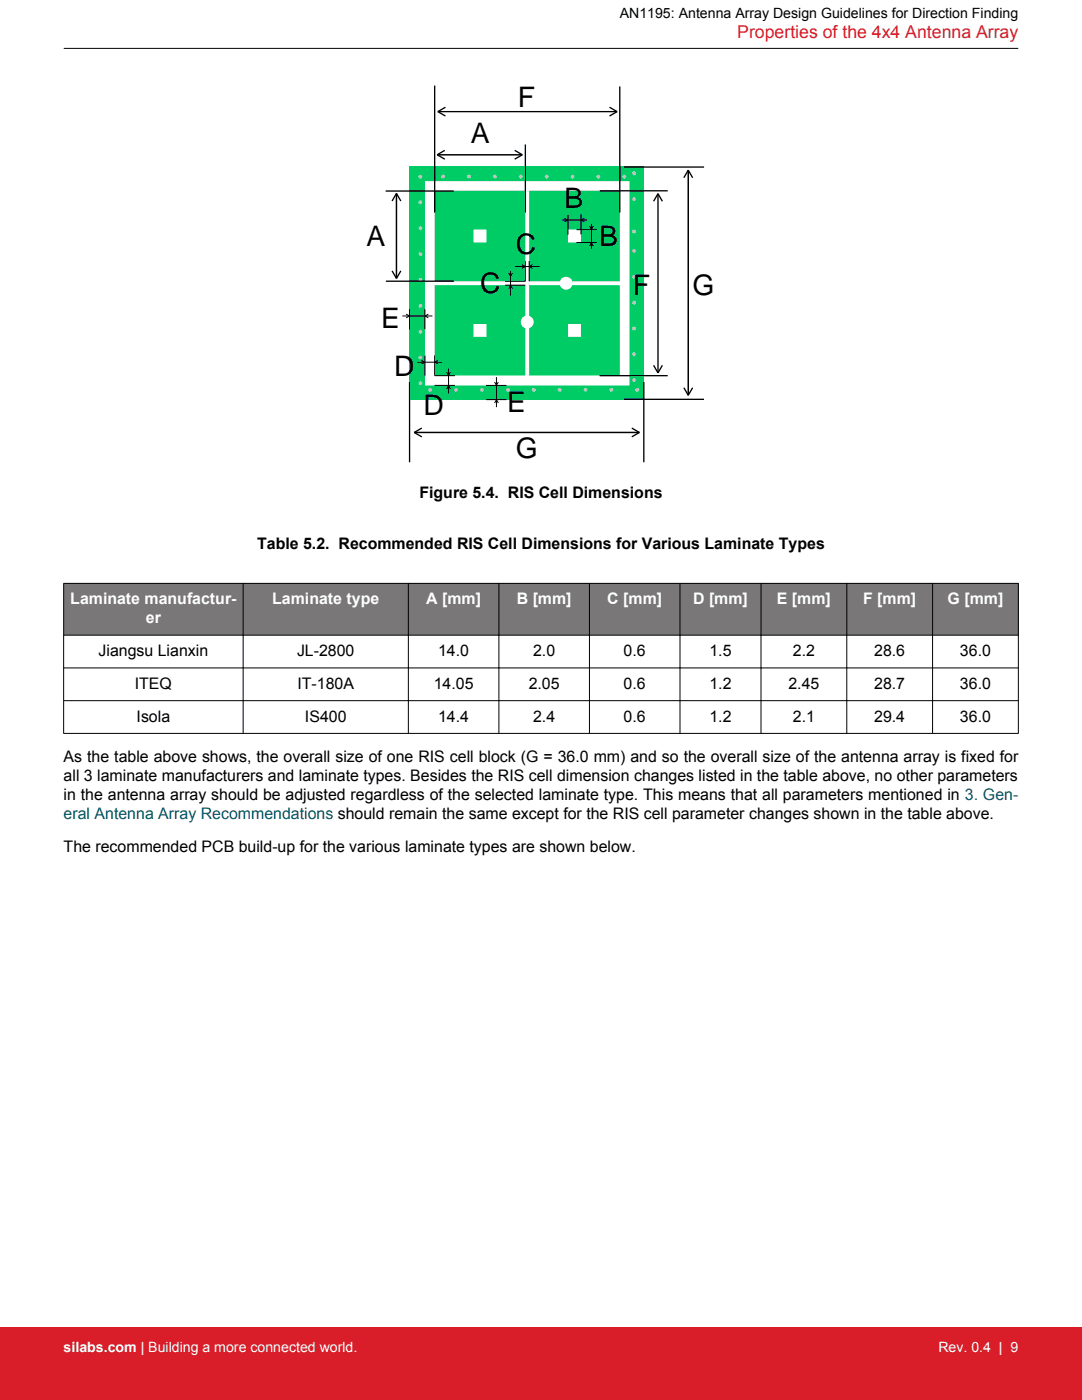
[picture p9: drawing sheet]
<svg xmlns="http://www.w3.org/2000/svg" width="216mm" height="279mm" viewBox="0 0 216 279" stroke-linecap="round" stroke-linejoin="round" font-family="sans-serif">
<defs><g id="words">
<g font-size="5.6">
<text x="103.3" y="21.4">F</text>
<text x="94" y="28.6">A</text>
<text x="112.6" y="41.6">B</text>
<text x="73.1" y="49.1">A</text>
<text x="102.9" y="50.8">C</text>
<text x="119.5" y="49.1">B</text>
<text x="95.8" y="58.5">C</text>
<text x="126.3" y="58.9">F</text>
<text x="138.2" y="58.8">G</text>
<text x="76" y="65.5">E</text>
<text x="78.7" y="75.1">D</text>
<text x="84.5" y="82.8">D</text>
<text x="101.2" y="82.2">E</text>
<text x="102.9" y="91.4">G</text>
</g>
<text font-size="3.5" fill="#d91e2a" x="147.1" y="7.5">Properties of the 4x4 Antenna Array</text>
<g font-size="3.2">
<text x="83.7" y="99.5">Figure 5.4. RIS Cell Dimensions</text>
<text x="51.3" y="109.6">Table 5.2. Recommended RIS Cell Dimensions for Various Laminate Types</text>
<text x="19.7" y="130.9">Jiangsu Lianxin</text>
<text x="59.3" y="130.9">JL-2800</text>
<text x="87.4" y="130.9">14.0</text>
<text x="106.4" y="130.9">2.0</text>
<text x="124.4" y="130.9">0.6</text>
<text x="141.6" y="130.9">1.5</text>
<text x="158.2" y="130.9">2.2</text>
<text x="174.4" y="130.9">28.6</text>
<text x="191.6" y="130.9">36.0</text>
<text x="26.9" y="137.5">ITEQ</text>
<text x="59.4" y="137.5">IT-180A</text>
<text x="86.5" y="137.5">14.05</text>
<text x="105.5" y="137.5">2.05</text>
<text x="124.4" y="137.5">0.6</text>
<text x="141.6" y="137.5">1.2</text>
<text x="157.3" y="137.5">2.45</text>
<text x="174.4" y="137.5">28.7</text>
<text x="191.6" y="137.5">36.0</text>
<text x="27.3" y="144">Isola</text>
<text x="60.9" y="144">IS400</text>
<text x="87.4" y="144">14.4</text>
<text x="106.4" y="144">2.4</text>
<text x="124.4" y="144">0.6</text>
<text x="141.6" y="144">1.2</text>
<text x="158.2" y="144">2.1</text>
<text x="174.4" y="144">29.4</text>
<text x="191.6" y="144">36.0</text>
<text x="12.7" y="155.8">all 3 laminate manufacturers and laminate types. Besides the RIS cell dimension changes listed in the table above, no other parameters</text>
<text x="12.7" y="152">As the table above shows, the overall size of one RIS cell block (G = 36.0 mm) and so the overall size of the antenna array is fixed for</text>
<text x="12.7" y="159.6">in the antenna array should be adjusted regardless of the selected laminate type. This means that all parameters mentioned in 3. Gen-</text>
<text x="12.7" y="170.1">The recommended PCB build-up for the various laminate types are shown below.</text>
</g>
<g font-size="3.2" fill="#fff">
<text x="14" y="120.6">Laminate manufactur-</text>
<text x="29.1" y="124.4">er</text>
<text x="54.3" y="120.6">Laminate type</text>
<text x="85" y="120.6">A [mm]</text>
<text x="103.1" y="120.6">B [mm]</text>
<text x="121.2" y="120.6">C [mm]</text>
<text x="138.3" y="120.6">D [mm]</text>
<text x="155" y="120.6">E [mm]</text>
<text x="172.2" y="120.6">F [mm]</text>
<text x="189.1" y="120.6">G [mm]</text>
</g>
<text font-size="3.2" fill="#00449a" x="12.7" y="163.4">eral Antenna Array Recommendations should remain the same except for the RIS cell parameter changes shown in the table above.</text>
<text font-size="2.8" x="123.7" y="3.5">AN1195: Antenna Array Design Guidelines for Direction Finding</text>
<g font-size="2.8" fill="#fff">
<text x="12.7" y="269.9">silabs.com | Building a more connected world.</text>
<text x="187.3" y="269.9">Rev. 0.4 | 9</text>
</g>
</g></defs>
<g fill="#0c6">
<path d="M105.6 56.9h6.1a1.3 1.3 0 0 0 1.3 .9 1.3 1.3 0 0 0 1.2-.9h9.5v18.1h-18.1v-9.5a1.3 1.3 0 0 0 .9-1.2 1.3 1.3 0 0 0-.9-1.3zM113.3 64.7v2.5h2.6v-2.5z"/>
<path d="M105.6 38.1h18.1v18h-9.5a1.3 1.3 0 0 0-1.2-.9 1.3 1.3 0 0 0-1.3 .9h-6.1zM113.3 45.8v2.6h2.6v-2.6z"/>
<path d="M86.7 56.9h18.1v6.1a1.3 1.3 0 0 0-.9 1.3 1.3 1.3 0 0 0 .9 1.2v9.5h-18.1zM94.5 64.7v2.5h2.6v-2.5z"/>
<path d="M86.7 38.1h18.1v18h-18.1zM94.5 45.8v2.6h2.6v-2.6z"/>
<path d="M81.7 33.3h46.8v46.5h-46.8zM84.8 33.3h40.8zM84.8 33.3h40.8zM128.5 33.3v.1zM128.5 34.5v1.3zM128.5 36.1v40.8zM128.5 36.1v40.8zM128.5 36.1v40.8zM84.8 36.1v40.8h40.8v-40.8zM128.5 38.8v1.4zM128.5 63.5v1.3zM128.5 64.7v1.3zM128.5 65.6v4.2zM128.5 66.4v3.6zM128.5 73v1.3zM128.5 74.8v1.3zM128.5 74.2v2.1zM128.5 77.2v1.3zM128.5 76v3zM128.5 79.4v.4zM84.8 79.8h40.8z"/>
</g>
<g fill="#c0c0c0">
<circle cx="126.5" cy="46.2" r=".39"/>
<circle cx="126.5" cy="39.8" r=".39"/>
<circle cx="126.5" cy="75.9" r=".39"/>
<circle cx="126.5" cy="70.7" r=".39"/>
<circle cx="126.5" cy="65.6" r=".39"/>
<circle cx="126.5" cy="60.4" r=".39"/>
<circle cx="126.5" cy="50.1" r=".39"/>
<circle cx="126.5" cy="55.2" r=".39"/>
<circle cx="126.5" cy="34.6" r=".39"/>
<circle cx="127.2" cy="77.8" r=".39"/>
<circle cx="122" cy="77.8" r=".39"/>
<circle cx="116.8" cy="77.8" r=".39"/>
<circle cx="111.7" cy="77.8" r=".39"/>
<circle cx="106.5" cy="77.8" r=".39"/>
<circle cx="101.3" cy="77.8" r=".39"/>
<circle cx="96.2" cy="77.8" r=".39"/>
<circle cx="91" cy="77.8" r=".39"/>
<circle cx="85.8" cy="77.8" r=".39"/>
<circle cx="124.6" cy="35.2" r=".39"/>
<circle cx="119.4" cy="35.2" r=".39"/>
<circle cx="114.2" cy="35.2" r=".39"/>
<circle cx="109.1" cy="35.2" r=".39"/>
<circle cx="103.9" cy="35.2" r=".39"/>
<circle cx="98.7" cy="35.2" r=".39"/>
<circle cx="93.6" cy="35.2" r=".39"/>
<circle cx="88.4" cy="35.2" r=".39"/>
<circle cx="83.9" cy="55.9" r=".39"/>
<circle cx="83.9" cy="61" r=".39"/>
<circle cx="83.9" cy="66.2" r=".39"/>
<circle cx="83.9" cy="71.4" r=".39"/>
<circle cx="83.9" cy="76.5" r=".39"/>
<circle cx="83.9" cy="35.2" r=".39"/>
<circle cx="83.9" cy="40.4" r=".39"/>
<circle cx="83.9" cy="45.6" r=".39"/>
<circle cx="83.9" cy="50.7" r=".39"/>
</g>
<path d="M86.7 17.1v25.3M123.7 17.3v25.1M87.4 22.3h35.7M124.5 33.3h16M131.3 38.7v35.7M81.7 76.3v15.9M124.5 79.7h16M128.5 76.3v16" fill="none" stroke="#000" stroke-width=".27"/>
<g fill="none" stroke="#000" stroke-width=".26">
<path d="M77 38.1h13.5M88.7 30l-1.5 .9 1.6 .9M88.9 21.4l-1.5 .9 1.5 .9M102.7 30l1.5 .9-1.5 .9M104.8 28.8v13.6M119.7 38.1h13.5M121.6 21.4l1.5 .9-1.5 .9M136.5 35.5l.8-1.5 .9 1.5M77 56.1h13.6M78.2 54.1l.9 1.5 .9-1.5M78.2 40.1l.9-1.5 .9 1.5M130.4 40.2l.9-1.5 .9 1.5"/>
<path d="M119.7 75h13.5M130.4 72.9l.9 1.5 .9-1.5M136.5 77.4l.8 1.5 .9-1.5M84.2 85.4l-1.5 .9 1.5 .9M126.1 85.4l1.5 .9-1.5 .9"/>
</g>
<g fill="none" stroke="#000" stroke-width=".2">
<path d="M100.8 56.9h4M101.5 57.6l.4-.6 .3 .6M101.5 54.5l.4 .7 .3-.7M101.9 54v5M102.7 53.2h5M104.1 52.8l.7 .4-.7 .4M104.8 52.1v4h-4M105.6 52.1v4M106.2 52.8l-.6 .4 .6 .4M112.2 43.9h4.9M112.7 43.5l.6 .4-.6 .4M113.3 42.8v4"/>
<path d="M115 45.8h4.1M115 48.4h4.1M115.9 42.8v4M116.6 43.5l-.6 .4 .6 .4M117.6 49.1l.4-.6 .4 .6M117.6 45.1l.4 .7 .4-.7M118 44.6v5M80.3 63.1h6M81.1 62.7l.6 .4-.6 .3M81.7 61.7v4M83.3 72.3h4.9M84.1 71.9l.7 .4-.7 .4"/>
<path d="M84.8 61.7v4M84.8 70.9v4.1M85.5 62.7l-.7 .4 .7 .3M86.7 70.9v4.1h4.1M86.7 76.9h4.1M87.4 71.9l-.6 .4 .6 .4M89.1 74.3l.4 .6 .4-.6M89.1 77.6l.4-.6 .4 .6M89.5 73.6v4.9M97 76.9h4M97 79.8h4.1M98.7 76.2l.4 .7 .3-.7"/>
<path d="M99.1 75.3v6M98.7 80.4l.4-.6 .3 .6"/>
</g>
<path d="M79.1 38.6v17M87.2 30.9h17M137.3 34v44.9M82.7 86.3h44.9" fill="none" stroke="#000" stroke-width=".3"/>
<g fill="#797777">
<path d="M12.7 116.4h190.5v10.4h-190.5z" fill-rule="evenodd"/>
<path d="M12.7 116.4h190.5v10.4h-190.5z" fill-rule="evenodd"/>
</g>
<g fill="none" stroke="#000" stroke-width=".2">
<path d="M12.7 9.7h190.5M12.7 116.4h190.5M12.7 116.4v30M48.5 116.4v30M81.5 116.4v30M99.6 116.4v30M117.6 116.4v30M135.7 116.4v30M151.9 116.4v30M169 116.4v30M186.1 116.4v30M203.2 116.4v30"/>
<path d="M12.7 126.8h190.5M12.7 133.3h190.5M12.7 139.8h190.5M12.7 146.4h190.5"/>
</g>
<path d="M0 264.9h215.9v14.5h-215.9z" fill="#d91e2a"/>
<use href="#words"/>
</svg>
